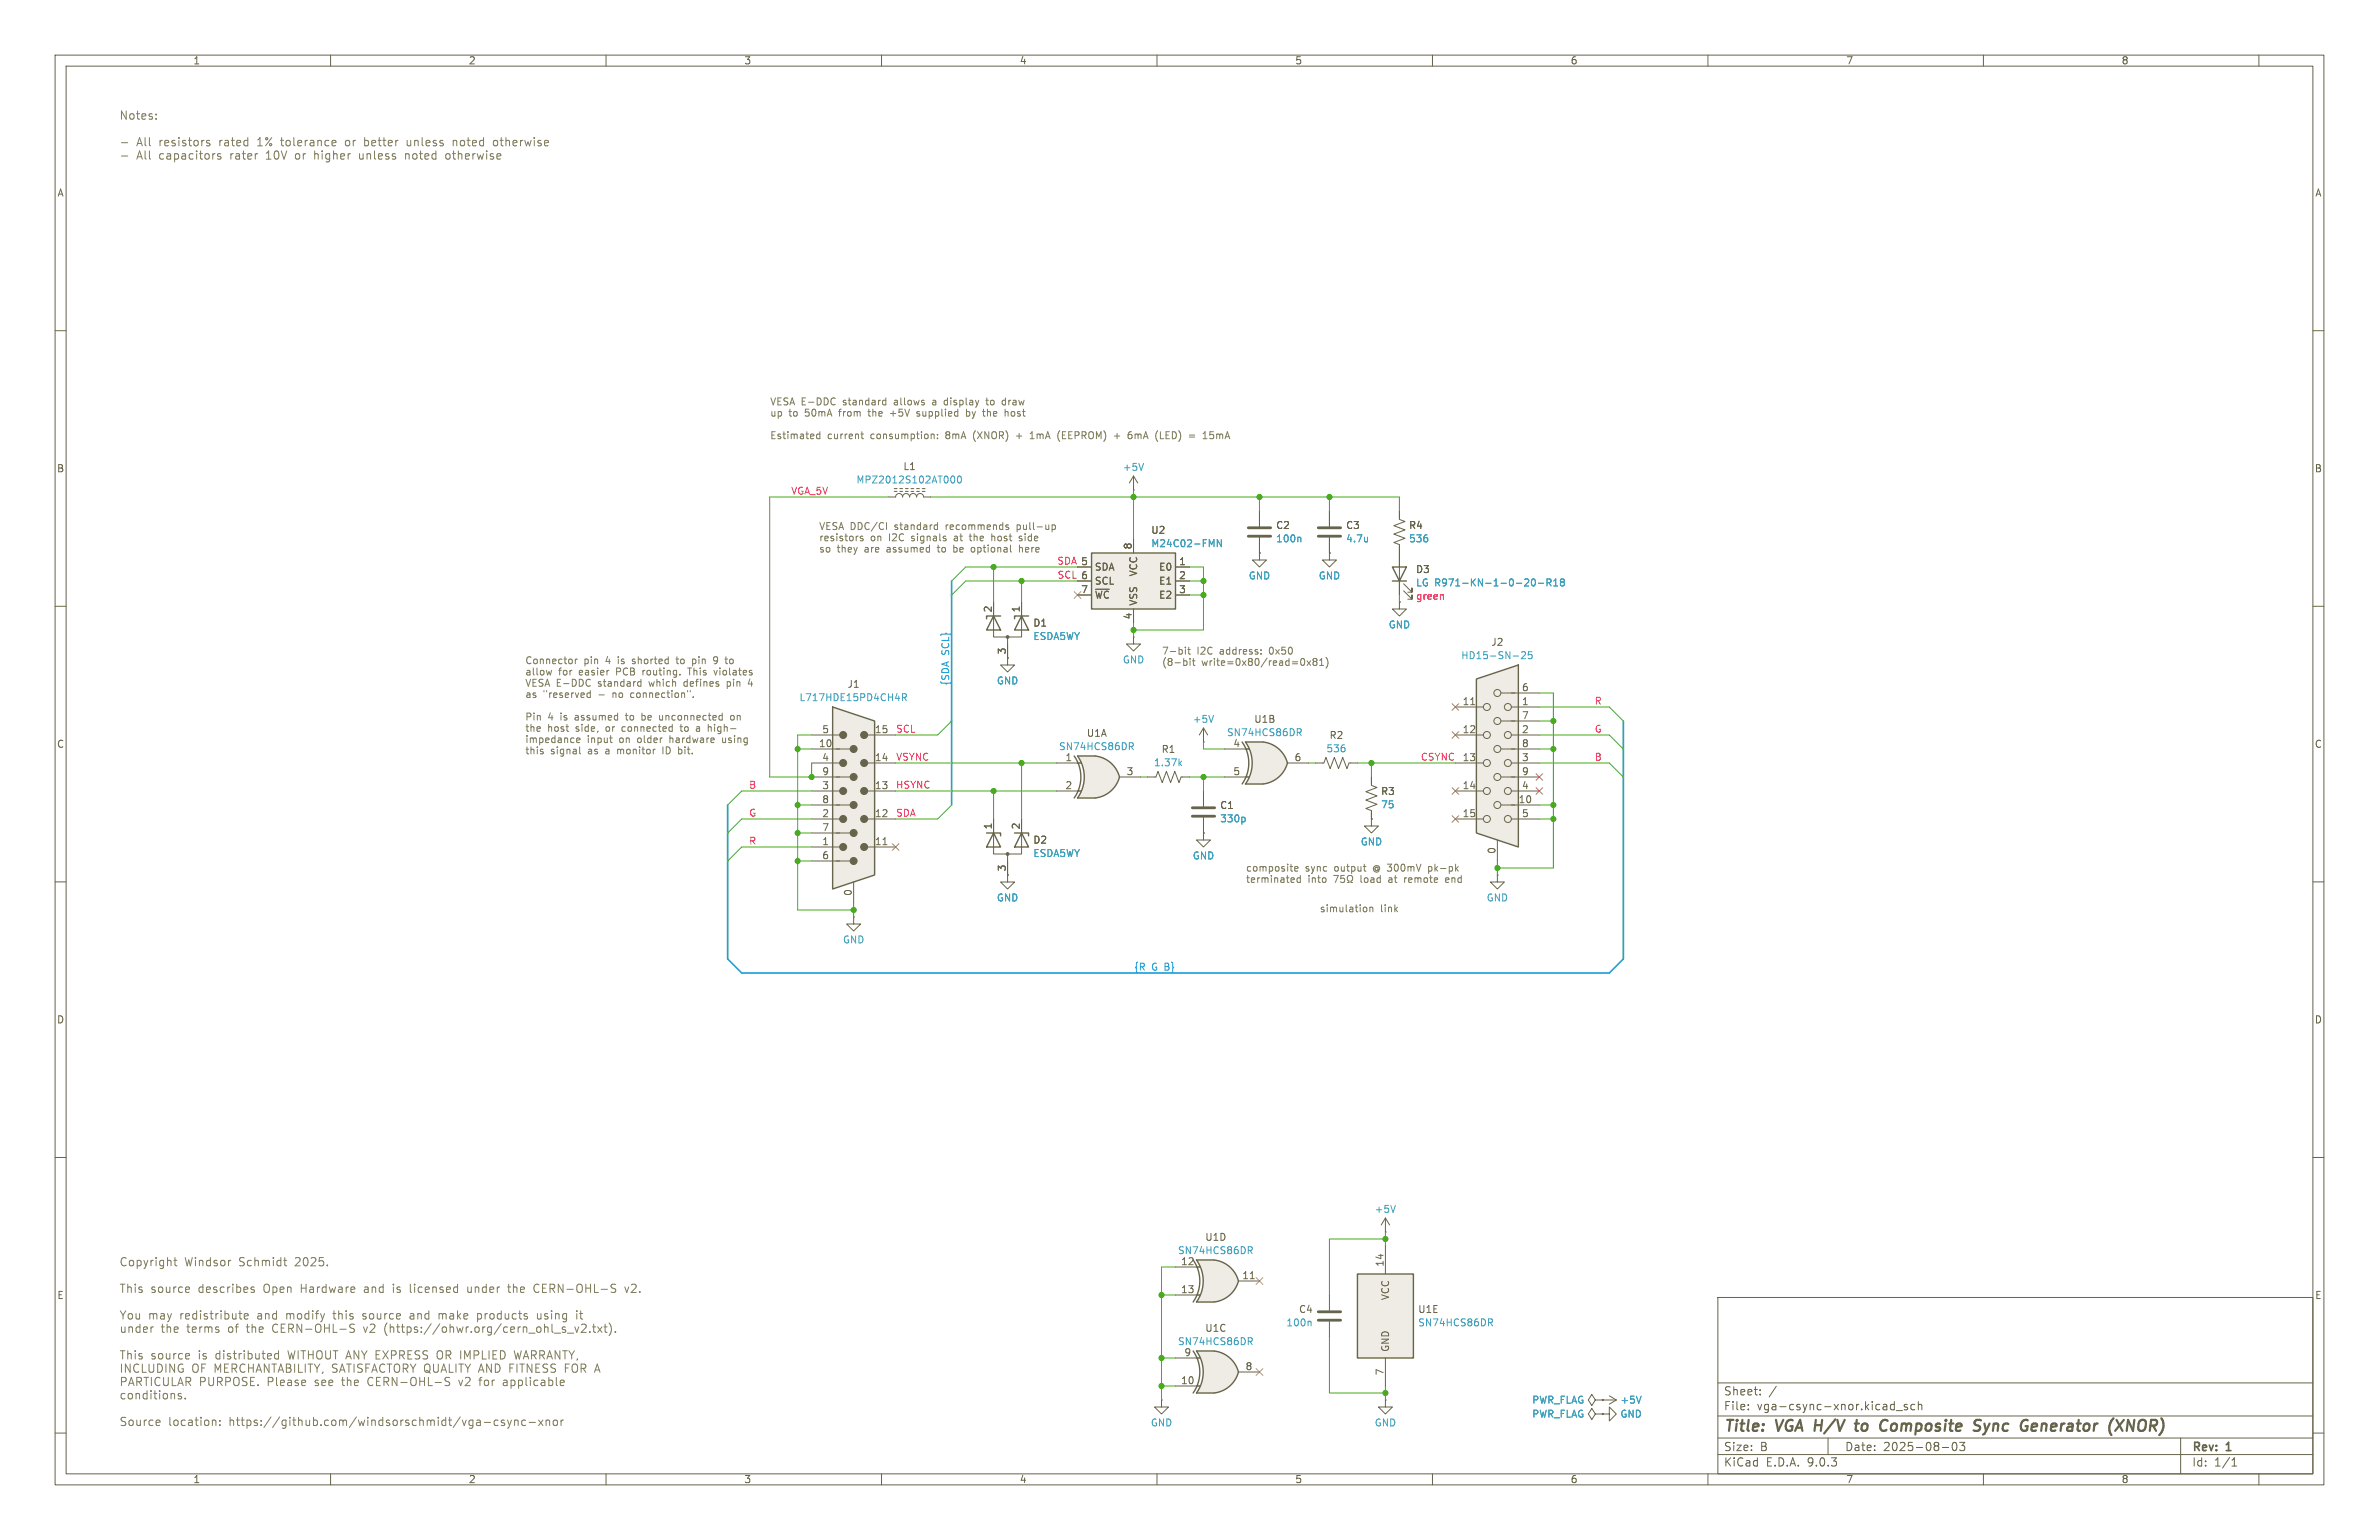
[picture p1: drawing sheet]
<svg xmlns="http://www.w3.org/2000/svg" width="432mm" height="279mm" viewBox="0 0 432 279" stroke-linecap="round" stroke-linejoin="round" font-family="sans-serif">
<defs><g id="words">
<g font-size="2.8" fill="#67644d">
<text x="312.8" y="260.3">Title:</text>
<text x="322.5" y="260.3">VGA H/V</text>
<text x="338.4" y="260.3">to</text>
<text x="343.7" y="260.3">Composite</text>
<text x="361.6" y="260.3">Sync</text>
<text x="370.8" y="260.3">Generator</text>
<text x="387.6" y="260.3">(XNOR)</text>
</g>
<g font-size="2.1" fill="#817d59">
<text x="21.6" y="22">Notes:</text>
<text x="24.7" y="26.9">All</text>
<text x="24.7" y="29.3">All</text>
<text x="28.9" y="26.9">resistors</text>
<text x="28.9" y="29.3">capacitors</text>
<text x="39.9" y="26.9">rated</text>
<text x="41.9" y="29.3">rater</text>
<text x="47" y="26.9">1% tolerance</text>
<text x="48.6" y="29.3">10V</text>
<text x="54" y="29.3">or</text>
<text x="57.6" y="29.3">higher</text>
<text x="63.2" y="26.9">or</text>
<text x="65.9" y="29.3">unless</text>
<text x="66.8" y="26.9">better</text>
<text x="74.4" y="29.3">noted</text>
<text x="74.7" y="26.9">unless</text>
<text x="81.9" y="29.3">otherwise</text>
<text x="83.2" y="26.9">noted</text>
<text x="90.7" y="26.9">otherwise</text>
<text x="21.6" y="229.9">Copyright</text>
<text x="33.5" y="229.9">Windsor</text>
<text x="43.4" y="229.9">Schmidt</text>
<text x="53.7" y="229.9">2025.</text>
<text x="21.6" y="234.7">This</text>
<text x="21.6" y="239.5">You</text>
<text x="26.9" y="239.5">may</text>
<text x="27.3" y="234.7">source</text>
<text x="32.7" y="239.5">redistribute</text>
<text x="36" y="234.7">describes</text>
<text x="46.8" y="239.5">and</text>
<text x="48" y="234.7">Open</text>
<text x="52.2" y="239.5">modify</text>
<text x="54.9" y="234.7">Hardware</text>
<text x="60.9" y="239.5">this</text>
<text x="66.4" y="239.5">source</text>
<text x="66.5" y="234.7">and</text>
<text x="71.9" y="234.7">is</text>
<text x="75.1" y="239.5">and</text>
<text x="75.1" y="234.7">licensed</text>
<text x="80.5" y="239.5">make</text>
<text x="85.7" y="234.7">under</text>
<text x="87.6" y="239.5">products</text>
<text x="93.3" y="234.7">the</text>
<text x="98.1" y="234.7">CERN-OHL-S</text>
<text x="98.7" y="239.5">using</text>
<text x="114.8" y="234.7">v2.</text>
<text x="21.6" y="241.9">under</text>
<text x="29.2" y="241.9">the</text>
<text x="34" y="241.9">terms</text>
<text x="41.6" y="241.9">of</text>
<text x="45.1" y="241.9">the</text>
<text x="49.9" y="241.9">CERN-OHL-S</text>
<text x="66.6" y="241.9">v2</text>
<text x="70.5" y="241.9">(https://ohwr.org/cern_ohl_s_v2.txt).</text>
<text x="21.6" y="246.8">This</text>
<text x="21.6" y="249.2">INCLUDING</text>
<text x="21.6" y="251.6">PARTICULAR PURPOSE.</text>
<text x="27.3" y="246.8">source</text>
<text x="34.7" y="249.2">OF MERCHANTABILITY, SATISFACTORY QUALITY AND FITNESS FOR A</text>
<text x="36" y="246.8">is</text>
<text x="39.3" y="246.8">distributed</text>
<text x="48.5" y="251.6">Please</text>
<text x="52.6" y="246.8">WITHOUT ANY EXPRESS OR IMPLIED</text>
<text x="57.3" y="251.6">see</text>
<text x="62.4" y="251.6">the</text>
<text x="67.2" y="251.6">CERN-OHL-S</text>
<text x="83.9" y="251.6">v2</text>
<text x="87.8" y="251.6">for</text>
<text x="92.2" y="251.6">applicable</text>
<text x="94.4" y="246.8">WARRANTY,</text>
<text x="21.6" y="254">conditions.</text>
<text x="21.6" y="258.8">Source</text>
<text x="30.5" y="258.8">location:</text>
<text x="41.6" y="258.8">https://github.com/windsorschmidt/vga-csync-xnor</text>
</g>
<g font-size="2.1" fill="#67644d">
<text x="312.8" y="256.1">File:</text>
<text x="312.8" y="253.4">Sheet:</text>
<text x="318.9" y="256.1">vga-csync-xnor.kicad_sch</text>
<text x="312.8" y="263.5">Size:</text>
<text x="319.5" y="263.5">B</text>
<text x="334.8" y="263.5">Date:</text>
<text x="341.8" y="263.5">2025-08-03</text>
<text x="397.8" y="263.7">Rev:</text>
<text x="404.2" y="263.7">1</text>
<text x="312.8" y="266.3">KiCad</text>
<text x="320.5" y="266.3">E.D.A.</text>
<text x="328.1" y="266.3">9.0.3</text>
<text x="397.8" y="266.3">Id:</text>
<text x="401.9" y="266.3">1/1</text>
</g>
<g font-size="1.8" fill="#67644d">
<text x="35" y="11.9">1</text>
<text x="85" y="11.9">2</text>
<text x="135" y="11.9">3</text>
<text x="185" y="11.9">4</text>
<text x="235" y="11.9">5</text>
<text x="285" y="11.9">6</text>
<text x="335" y="11.9">7</text>
<text x="385" y="11.9">8</text>
<text x="10.3" y="35.9">A</text>
<text x="420.1" y="35.9">A</text>
<text x="10.3" y="85.9">B</text>
<text x="163.9" y="85.5">L1</text>
<text x="420.1" y="85.9">B</text>
<text x="205.5" y="99.8" transform="rotate(-90 205.5 99.8)">8</text>
<text x="208.9" y="97">U2</text>
<text x="231.5" y="96.2">C2</text>
<text x="244.2" y="96.2">C3</text>
<text x="255.7" y="96.2">R4</text>
<text x="196.1" y="107.7">7</text>
<text x="196.1" y="102.6">5</text>
<text x="196.1" y="105.2">6</text>
<text x="198.6" y="103.7">SDA</text>
<text x="198.6" y="106.3">SCL</text>
<text x="206.6" y="104.7" transform="rotate(-90 206.6 104.7)">VCC</text>
<text x="210.3" y="103.7">E0</text>
<text x="210.3" y="106.3">E1</text>
<text x="213.9" y="102.6">1</text>
<text x="213.9" y="105.2">2</text>
<text x="213.9" y="107.7">3</text>
<text x="256.9" y="104.2">D3</text>
<text x="180.1" y="111.2" transform="rotate(-90 180.1 111.2)">2</text>
<text x="185.2" y="111.2" transform="rotate(-90 185.2 111.2)">1</text>
<text x="187.5" y="113.9">D1</text>
<text x="198.6" y="108.8">~{WC}</text>
<text x="205.5" y="112.5" transform="rotate(-90 205.5 112.5)">4</text>
<text x="206.6" y="110" transform="rotate(-90 206.6 110)">VSS</text>
<text x="210.3" y="108.8">E2</text>
<text x="182.6" y="118.8" transform="rotate(-90 182.6 118.8)">3</text>
<text x="270.6" y="117.4">J2</text>
<text x="153.7" y="125">J1</text>
<text x="276.2" y="125.5">6</text>
<text x="227.6" y="131.3">U1B</text>
<text x="265.4" y="128">11</text>
<text x="276.2" y="128">1</text>
<text x="276.2" y="130.6">7</text>
<text x="10.3" y="135.9">C</text>
<text x="148.5" y="135.6">10</text>
<text x="149.2" y="133.1">5</text>
<text x="158.7" y="133.1">15</text>
<text x="197.2" y="133.9">U1A</text>
<text x="210.7" y="136.8">R1</text>
<text x="223.8" y="135.6">4</text>
<text x="241.2" y="134.3">R2</text>
<text x="265.4" y="133.1">12</text>
<text x="276.2" y="133.1">2</text>
<text x="276.2" y="135.6">8</text>
<text x="420.1" y="135.9">C</text>
<text x="149.2" y="138.2">4</text>
<text x="149.2" y="140.7">9</text>
<text x="149.2" y="143.3">3</text>
<text x="158.7" y="138.2">14</text>
<text x="158.7" y="143.3">13</text>
<text x="193.3" y="138.2">1</text>
<text x="193.3" y="143.3">2</text>
<text x="204.4" y="140.7">3</text>
<text x="223.8" y="140.7">5</text>
<text x="234.9" y="138.2">6</text>
<text x="265.4" y="138.2">13</text>
<text x="265.4" y="143.3">14</text>
<text x="276.2" y="138.2">3</text>
<text x="276.2" y="140.7">9</text>
<text x="276.2" y="143.3">4</text>
<text x="149.2" y="145.8">8</text>
<text x="149.2" y="148.3">2</text>
<text x="158.7" y="148.3">12</text>
<text x="221.4" y="147">C1</text>
<text x="250.6" y="144.4">R3</text>
<text x="265.4" y="148.3">15</text>
<text x="275.5" y="145.8">10</text>
<text x="276.2" y="148.3">5</text>
<text x="149.2" y="150.9">7</text>
<text x="149.2" y="153.4">1</text>
<text x="149.2" y="156">6</text>
<text x="158.7" y="153.4">11</text>
<text x="180.1" y="150.6" transform="rotate(-90 180.1 150.6)">1</text>
<text x="185.2" y="150.6" transform="rotate(-90 185.2 150.6)">2</text>
<text x="187.5" y="153.3">D2</text>
<text x="271.5" y="155" transform="rotate(-90 271.5 155)">0</text>
<text x="182.6" y="158.2" transform="rotate(-90 182.6 158.2)">3</text>
<text x="154.7" y="162.6" transform="rotate(-90 154.7 162.6)">0</text>
<text x="10.3" y="185.9">D</text>
<text x="420.1" y="185.9">D</text>
<text x="218.7" y="225.3">U1D</text>
<text x="214.3" y="229.6">12</text>
<text x="225.4" y="232.2">11</text>
<text x="251.2" y="229.9" transform="rotate(-90 251.2 229.9)">14</text>
<text x="10.3" y="235.9">E</text>
<text x="214.3" y="234.7">13</text>
<text x="235.7" y="238.4">C4</text>
<text x="252.3" y="236" transform="rotate(-90 252.3 236)">VCC</text>
<text x="257.3" y="238.4">U1E</text>
<text x="420.1" y="235.9">E</text>
<text x="218.7" y="241.8">U1C</text>
<text x="252.3" y="245.4" transform="rotate(-90 252.3 245.4)">GND</text>
<text x="214.3" y="251.2">10</text>
<text x="214.9" y="246.1">9</text>
<text x="226" y="248.7">8</text>
<text x="251.2" y="249.6" transform="rotate(-90 251.2 249.6)">7</text>
<text x="35" y="269.3">1</text>
<text x="85" y="269.3">2</text>
<text x="135" y="269.3">3</text>
<text x="185" y="269.3">4</text>
<text x="235" y="269.3">5</text>
<text x="285" y="269.3">6</text>
<text x="335" y="269.3">7</text>
<text x="385" y="269.3">8</text>
</g>
<g font-size="1.8" fill="#817d59">
<text x="139.7" y="73.7">VESA E-DDC</text>
<text x="139.7" y="75.8">up</text>
<text x="143.2" y="75.8">to</text>
<text x="146.2" y="75.8">50mA</text>
<text x="152.6" y="75.8">from</text>
<text x="153.1" y="73.7">standard</text>
<text x="158.1" y="75.8">the</text>
<text x="162.2" y="75.8">+5V</text>
<text x="162.6" y="73.7">allows</text>
<text x="167.3" y="75.8">supplied</text>
<text x="169.7" y="73.7">a</text>
<text x="172" y="73.7">display</text>
<text x="176.4" y="75.8">by</text>
<text x="179.7" y="75.8">the</text>
<text x="179.9" y="73.7">to</text>
<text x="183" y="73.7">draw</text>
<text x="183.9" y="75.8">host</text>
<text x="139.7" y="79.9">Estimated</text>
<text x="150.2" y="79.9">current</text>
<text x="158.1" y="79.9">consumption:</text>
<text x="171.9" y="79.9">8mA</text>
<text x="177.1" y="79.9">(XNOR)</text>
<text x="185.1" y="79.9">+</text>
<text x="187.8" y="79.9">1mA</text>
<text x="193" y="79.9">(EEPROM)</text>
<text x="203.5" y="79.9">+</text>
<text x="206.2" y="79.9">6mA</text>
<text x="211.4" y="79.9">(LED)</text>
<text x="217.7" y="79.9">=</text>
<text x="220.5" y="79.9">15mA</text>
<text x="148.6" y="96.4">VESA DDC/CI</text>
<text x="148.6" y="98.4">resistors</text>
<text x="148.6" y="100.4">so</text>
<text x="151.9" y="100.4">they</text>
<text x="157" y="100.4">are</text>
<text x="158" y="98.4">on</text>
<text x="161.2" y="100.4">assumed</text>
<text x="161.5" y="98.4">I2C</text>
<text x="162.5" y="96.4">standard</text>
<text x="165.7" y="98.4">signals</text>
<text x="170.7" y="100.4">to</text>
<text x="171.9" y="96.4">recommends</text>
<text x="173.7" y="98.4">at</text>
<text x="173.7" y="100.4">be</text>
<text x="176.7" y="98.4">the</text>
<text x="177.1" y="100.4">optional</text>
<text x="180.8" y="98.4">host</text>
<text x="185" y="96.4">pull-up</text>
<text x="186.1" y="100.4">here</text>
<text x="186.1" y="98.4">side</text>
<text x="210.8" y="119">7-bit</text>
<text x="217.3" y="119">I2C</text>
<text x="221.5" y="119">address:</text>
<text x="230.7" y="119">0x50</text>
<text x="95.2" y="120.7">Connector</text>
<text x="95.2" y="122.7">allow</text>
<text x="95.2" y="124.8">VESA E-DDC</text>
<text x="101.4" y="122.7">for</text>
<text x="105.2" y="122.7">easier</text>
<text x="106" y="120.7">pin</text>
<text x="108.7" y="124.8">standard</text>
<text x="110" y="120.7">4</text>
<text x="112.1" y="122.7">PCB</text>
<text x="112.4" y="120.7">is</text>
<text x="115.2" y="120.7">shorted</text>
<text x="117.1" y="122.7">routing.</text>
<text x="118.1" y="124.8">which</text>
<text x="123.5" y="120.7">to</text>
<text x="124.6" y="124.8">defines</text>
<text x="125.6" y="122.7">This</text>
<text x="126.5" y="120.7">pin</text>
<text x="130.5" y="122.7">violates</text>
<text x="130.6" y="120.7">9</text>
<text x="132.6" y="124.8">pin</text>
<text x="133" y="120.7">to</text>
<text x="136.7" y="124.8">4</text>
<text x="210.8" y="121">(8-bit</text>
<text x="218.1" y="121">write=0x80/read=0x81)</text>
<text x="95.2" y="126.8">as</text>
<text x="95.2" y="130.9">Pin</text>
<text x="98.6" y="126.8">&quot;reserved</text>
<text x="99.4" y="130.9">4</text>
<text x="101.8" y="130.9">is</text>
<text x="104.6" y="130.9">assumed</text>
<text x="108.7" y="126.8">-</text>
<text x="111.5" y="126.8">no</text>
<text x="114.1" y="130.9">to</text>
<text x="114.9" y="126.8">connection&quot;.</text>
<text x="117.1" y="130.9">be</text>
<text x="120.5" y="130.9">unconnected</text>
<text x="133.7" y="130.9">on</text>
<text x="95.2" y="133">the</text>
<text x="95.2" y="135">impedance</text>
<text x="95.2" y="137.1">this</text>
<text x="99.4" y="133">host</text>
<text x="99.9" y="137.1">signal</text>
<text x="104.6" y="133">side,</text>
<text x="106.6" y="135">input</text>
<text x="106.8" y="137.1">as</text>
<text x="110.2" y="137.1">a</text>
<text x="110.3" y="133">or</text>
<text x="112.5" y="137.1">monitor</text>
<text x="112.5" y="135">on</text>
<text x="113.4" y="133">connected</text>
<text x="116" y="135">older</text>
<text x="120.9" y="137.1">ID</text>
<text x="122" y="135">hardware</text>
<text x="124" y="137.1">bit.</text>
<text x="124.2" y="133">to</text>
<text x="127.3" y="133">a</text>
<text x="129.6" y="133">high-</text>
<text x="131.8" y="135">using</text>
<text x="226.1" y="158.3">composite</text>
<text x="226.1" y="160.4">terminated</text>
<text x="236.9" y="158.3">sync</text>
<text x="237.4" y="160.4">into</text>
<text x="242.3" y="158.3">output</text>
<text x="247.2" y="160.4">load</text>
<text x="249.5" y="158.3">@ 300mV</text>
<text x="252.5" y="160.4">at</text>
<text x="255.6" y="160.4">remote</text>
<text x="259.9" y="158.3">pk-pk</text>
<text x="263.3" y="160.4">end</text>
<text x="239.5" y="165.7">simulation</text>
<text x="250.6" y="165.7">link</text>
</g>
<g font-size="1.8" fill="#fa3c64">
<text x="143.5" y="89.8">VGA_5V</text>
<text x="191.8" y="102.5">SDA 5</text>
<text x="191.9" y="105.1">SCL 6</text>
<text x="289.4" y="127.9">R</text>
<text x="162.6" y="133">SCL</text>
<text x="289.4" y="133">G</text>
<text x="135.9" y="143.2">B</text>
<text x="162.6" y="143.2">HSYNC</text>
<text x="162.6" y="138.1">VSYNC</text>
<text x="257.8" y="138.1">CSYNC</text>
<text x="289.4" y="138.1">B</text>
<text x="135.9" y="148.2">G</text>
<text x="162.6" y="148.2">SDA</text>
<text x="135.9" y="153.3">R</text>
</g>
<g font-size="1.8" fill="#3ca0be">
<text x="155.4" y="87.9">MPZ2012S102AT000</text>
<text x="203.7" y="85.6">+5V</text>
<text x="208.9" y="99.5">M24C02-FMN</text>
<text x="231.5" y="98.6">100n</text>
<text x="244.2" y="98.6">4.7u</text>
<text x="255.7" y="98.6">536</text>
<text x="226.6" y="105.3">GND</text>
<text x="239.3" y="105.3">GND</text>
<text x="256.9" y="106.6">LG R971-KN-1-0-20-R18</text>
<text x="187.5" y="116.3">ESDA5WY</text>
<text x="252" y="114.2">GND</text>
<text x="265.1" y="119.8">HD15-SN-25</text>
<text x="180.8" y="124.4">GND</text>
<text x="203.7" y="120.6">GND</text>
<text x="145" y="127.4">L717HDE15PD4CH4R</text>
<text x="216.4" y="131.4">+5V</text>
<text x="192.1" y="136.3">SN74HCS86DR</text>
<text x="222.6" y="133.8">SN74HCS86DR</text>
<text x="240.7" y="136.7">536</text>
<text x="209.4" y="139.2">1.37k</text>
<text x="221.4" y="149.4">330p</text>
<text x="250.6" y="146.9">75</text>
<text x="187.5" y="155.7">ESDA5WY</text>
<text x="246.9" y="153.6">GND</text>
<text x="216.4" y="156.1">GND</text>
<text x="180.8" y="163.7">GND</text>
<text x="269.7" y="163.7">GND</text>
<text x="152.9" y="171.4">GND</text>
<text x="249.4" y="220.3">+5V</text>
<text x="213.7" y="227.7">SN74HCS86DR</text>
<text x="213.7" y="244.3">SN74HCS86DR</text>
<text x="233.4" y="240.8">100n</text>
<text x="257.3" y="240.8">SN74HCS86DR</text>
<text x="278" y="257.4">PWR_FLAG</text>
<text x="278" y="254.9">PWR_FLAG</text>
<text x="294" y="254.9">+5V</text>
<text x="294" y="257.4">GND</text>
<text x="208.8" y="259">GND</text>
<text x="249.4" y="259">GND</text>
</g>
<text font-size="1.8" fill="#cf2062" x="256.9" y="109">green</text>
<g font-size="1.8" fill="#1ea0dc">
<text x="172.4" y="118.9" transform="rotate(-90 172.4 118.9)">SCL}</text>
<text x="172.4" y="124.5" transform="rotate(-90 172.4 124.5)">{SDA</text>
<text x="205.7" y="176.2">{R</text>
<text x="209" y="176.2">G B}</text>
</g>
</g></defs>
<g fill="none" stroke="#67644d" stroke-width=".18">
<path d="M10 10h411.8v259.4h-411.8zM12 12h407.8v255.4h-407.8zM60 10v2M110 10v2M160 10v2M210 10v2M260 10v2M310 10v2M360 10v2M410 10v2M10 60h2M419.8 60h2"/>
<path d="M161.3 90.2h1.3a.64 .64 0 0 1 .6-.7 .64 .64 0 0 1 .6 .7 .64 .64 0 0 1 .7-.7 .64 .64 0 0 1 .6 .7 .64 .64 0 0 1 .6-.7 .64 .64 0 0 1 .7 .7 .64 .64 0 0 1 .6-.7 .64 .64 0 0 1 .6 .7h1.3M162.3 89.2h.5M162.3 88.6h.5M163.3 89.2h.5M163.3 88.6h.5M164.3 89.2h.5M164.3 88.6h.5M165.4 89.2h.5M165.4 88.6h.5M166.4 89.2h.5M166.4 88.6h.5M167.4 89.2h.5"/>
<path d="M167.4 88.6h.5M10 110h2M241.3 100.3v1.3h1.3l-1.3 1.3-1.3-1.3h1.3M241.3 100.3h.1M419.8 110h2M10 160h2M208.3 141h1.5l.4-1 .7 2 .8-2 .8 2 .7-2 .8 2 .4-1h1.5M419.8 160h2M10 210h2M419.8 210h2M311.8 235.4h108v32h-108zM10 260h2"/>
<path d="M210.8 254v1.3h1.3l-1.3 1.2-1.3-1.2h1.3M210.8 254h.1M311.8 256.9h108M311.8 250.9h108M317.3 255.6v.2M317.3 254.9v.1M319.5 252.9v.2M319.5 252.2v.1M322.4 251.5l-1.3 1.9M343.4 254.8l.4 .1M343.8 254.3v1.5M343.8 255.7l-.4 .1"/>
<path d="M344.2 255.9h1.1M346.2 254.9l-.4-.1-.2 .2 .1 .2 .5 .2v.3h-.6M347.5 254.9l-.4-.1-.3 .3v.4l.2 .2h.5M348.2 254.9l.2-.1 .4 .1v.9M348.2 254.3v1.5M419.8 260h2M60 267.4v2M110 267.4v2M160 267.4v2M210 267.4v2M260 267.4v2M310 267.4v2"/>
<path d="M311.8 263.9h108M311.8 260.9h108M331.8 260.9v3M352.5 262.6h1.2M354.5 261.8a.81 .81 0 0 0 .3 1.4l.2-.2 .2-.4-.2-.8M356.6 261.7l-.5 .6 .4 .1v.6l-.2 .2h-.4l-.2-.2M360 267.4v2M395.8 260.9v6.5M405.1 266h.9M405.1 264.9l.4-.4v1.5M410 267.4v2"/>
</g>
<g fill="none" stroke="#67644d" stroke-width=".4">
<path d="M336.6 258.3h.8M337 257.6l-.2 1.7 .1 .2 .3 .1M342.1 257.6l.5 .2M342.4 259.4l-.4 .2M358.8 257.6l.8 .1M359.1 258.7a.46 .46 0 0 1 .3 .4 .46 .46 0 0 1-.2 .4M360.2 258.3l.3 1.3M360.5 259.6l-.3 .5-.3 .2M361.1 258.3l-.6 1.3M369.1 258.3l.6 .1v.3l-.9 .2M369.5 259.5l-.5 .1M385.5 257.6l-1.6 2"/>
<path d="M386 259.6l.3-2 .8 2"/>
</g>
<path d="M172.9 86.4a.68 .68 0 0 1 .4 .6 .68 .68 0 0 1-.4 .6M173.9 86.5l.2-.1a.68 .68 0 0 1 .4 .6 .68 .68 0 0 1-.4 .6l-.3-.5zM214.1 138.5l.4 .4M214.5 138.1l-.5 .5" fill="none" stroke="#3ca0be" stroke-width=".18"/>
<path d="M195.6 137.2h3.2M195.6 144.8h3.2" fill="none" stroke="#eeece4" stroke-width=".18"/>
<g fill="#eeece4" stroke="#eeece4" stroke-width=".18">
<path d="M198.2 139.6l5 1.4a5.2 5.2 0 0 1-4.4 3.8z"/>
<path d="M198.8 137.2a5.1 5.1 0 0 1 4.4 3.8l-5 1.3z"/>
</g>
<path d="M195.6 137.2h3.2v7.6h-3.2a6.7 6.7 0 0 0 0-7.6z" fill="#eeece4"/>
<path d="M195 137.2a6.6 6.6 0 0 1 0 7.6M198.8 137.2h-3.2a6.6 6.6 0 0 1 0 7.6h3.2M198.8 137.2a5.2 5.2 0 0 1 4.4 3.8 5.2 5.2 0 0 1-4.4 3.8" fill="none" stroke="#67644d" stroke-width=".25"/>
<g fill="none" stroke="#67644d" stroke-width=".18">
<path d="M228.6 92.7v2.8M228.6 97.5v2.8M241.3 92.7v2.8M241.3 97.5v2.8M228.6 100.3v1.3h1.3l-1.3 1.3-1.3-1.3h1.3M228.6 100.3h.1M191.8 138.4h4.4M182.9 158.8v1.2h1.2l-1.2 1.3-1.3-1.3h1.3M182.9 158.8h.1M191.8 143.5h4.4M203.2 141h3.8M271.8 158.8v1.2h1.2l-1.2 1.3-1.3-1.3h1.3"/>
<path d="M271.8 158.8h.1"/>
</g>
<path d="M235.9 97.5l.2 .1v.7M248.2 97.5v.8M248.2 98.2l-.1 .1M205 134.7h.5l.2 .3-.1 .4h-.6M205.3 135.4l.4 .6" fill="none" stroke="#3ca0be" stroke-width=".18"/>
<path d="M226.6 95.8h4M226.6 97.3h4M239.3 95.8h4M239.3 97.3h4" fill="none" stroke="#67644d" stroke-width=".51"/>
<path d="M268 123.2l7.6-2.5v33l-7.6-2.6z" fill="#eeece4"/>
<path d="M252.7 102.9h2.6l-1.3 2.5zM252.7 105.4h2.6M268 123.2l7.6-2.5v33l-7.6-2.6zM179.1 151.1h2.5v.5M180.3 151.1l1.3 2.6h-2.5zM184.1 151.1h2.6v.5M185.4 151.1l1.3 2.6h-2.6z" fill="none" stroke="#67644d" stroke-width=".25"/>
<g fill="none" stroke="#67644d" stroke-width=".18">
<path d="M254 92.7v1.5l1 .4-2 .8 2 .7-2 .8 2 .8-2 .7 1 .4v9.2M254 109.2v1.3h1.3l-1.3 1.3-1.3-1.3h1.3M254 109.2h.1M254.8 107.2l1.5 1.5v-.7v.7h-.8M254.8 105.9l1.5 1.5v-.7v.7h-.8M218.4 134.6h.1M218.4 132.1l-.7 1.3M218.4 132.1l.8 1.3M218.4 132.1v2.5M238.8 138.4h1.5l.4-1 .7 2 .8-2 .8 2 .7-2 .8 2 .4-1h1.5M264.2 128.3h5M264.2 133.4h5"/>
<path d="M264.2 138.4h5M266.9 127.9h.8M272.4 130.8h7M272.4 125.7h7M272.4 135.9h7M274.3 128.3h5.1M274.3 133.4h5.1M274.3 138.4h5.1M180.3 148.6v6.3h5.1v-6.3M182.9 154.9v3.9M218.4 151.1v1.3h1.3l-1.3 1.3-1.2-1.3h1.2M218.4 151.1h.1"/>
<path d="M248.9 148.6v1.3h1.3l-1.3 1.2-1.3-1.2h1.3M248.9 148.6h.1M248.9 141v1.5l1 .4-2 .7 2 .8-2 .8 2 .7-2 .8 1 .4v1.5M264.2 143.5h5M264.2 148.6h5M271.8 152.4v3.8M272.4 141h7M272.4 146.1h7M274.3 143.5h5.1M274.3 148.6h5.1"/>
<circle cx="269.9" cy="128.3" r=".63"/>
<circle cx="269.9" cy="138.4" r=".63"/>
<circle cx="269.9" cy="133.3" r=".63"/>
<circle cx="271.8" cy="130.8" r=".63"/>
<circle cx="271.8" cy="125.7" r=".63"/>
<circle cx="271.8" cy="135.9" r=".63"/>
<circle cx="273.7" cy="133.3" r=".63"/>
<circle cx="273.7" cy="138.4" r=".63"/>
<circle cx="273.7" cy="128.3" r=".63"/>
<circle cx="269.9" cy="143.5" r=".63"/>
<circle cx="269.9" cy="148.6" r=".63"/>
<circle cx="271.8" cy="141" r=".63"/>
<circle cx="271.8" cy="146" r=".63"/>
<circle cx="273.7" cy="148.6" r=".63"/>
<circle cx="273.7" cy="143.5" r=".63"/>
</g>
<path d="M276.2 118.4l.4-.2 .3 .4-.8 .9h.8M278 118.2h-.6v.6l.2-.1 .4 .1 .1 .2-.1 .4-.1 .1-.5-.1M278.1 105.2l.2-.2a.68 .68 0 0 1 .4 .7 .68 .68 0 0 1-.4 .6l-.3-.5zM279.2 105.8h1M280.8 105.7l.6-.1 .1-.1v-.3l-.7-.2v1.3M281.1 105.7l.4 .6M282 106.3h.7M282 105.4l.4-.4v1.3M283.5 105.6l-.3-.3 .3-.3h.2l.2 .3-.2 .3M283.5 105.6l-.3 .2 .1 .4 .2 .1 .3-.1 .1-.1v-.3l-.2-.2M283.5 105.6h.2M220.3 129.8l-.5 1.3" fill="none" stroke="#3ca0be" stroke-width=".18"/>
<circle cx="182.9" cy="154.9" r=".25" fill="#67644d" stroke="#67644d" stroke-width=".18"/>
<path d="M261.9 107.9l.1 .8" fill="none" stroke="#cf2062" stroke-width=".18"/>
<path d="M226.1 134.6h3.1M226.1 142.2h3.1" fill="none" stroke="#eeece4" stroke-width=".18"/>
<g fill="#eeece4" stroke="#eeece4" stroke-width=".18">
<path d="M228.7 137.1l5 1.3a5.2 5.2 0 0 1-4.4 3.8z"/>
<path d="M229.3 134.6a5.1 5.1 0 0 1 4.4 3.8l-5 1.3z"/>
</g>
<path d="M226.1 134.6h3.1v7.6h-3.1a6.7 6.7 0 0 0 0-7.6z" fill="#eeece4"/>
<path d="M225.5 134.6a6.6 6.6 0 0 1 0 7.6M226.1 134.6h3.1a5.1 5.1 0 0 1 4.5 3.8 5.2 5.2 0 0 1-4.4 3.8h-3.2a6.6 6.6 0 0 0 0-7.6z" fill="none" stroke="#67644d" stroke-width=".25"/>
<g fill="none" stroke="#67644d" stroke-width=".18">
<path d="M222.2 135.9h4.5M233.7 138.4h3.8M218.4 143.5v2.8M218.4 148.3v2.8M222.2 141h4.5M251.5 223.5h.1M251.5 221l-.8 1.3M251.5 221l.7 1.3M251.5 221v2.5M289.6 256.5l-.7-1-.6 1 .6 1.1 .7-1.1h1.2M289.6 254l-.7-1-.6 1 .6 1 .7-1h1.2M290.8 256.5h.1"/>
<path d="M290.8 254h.1M290.8 256.5h1.3v-1.2l1.3 1.2-1.3 1.3v-1.3M290.8 254h2.6M292.1 253.2l1.3 .8M293.4 254l-1.3 .8"/>
</g>
<path d="M235.5 132.2h.4l.3 .3-.1 .3-.6 .1M235.8 132.9l.4 .6M225.8 148.3l.2 .2v.4l-.2 .2M253.3 218.7l-.4 1.3M297.9 253.3l-.5 1.3" fill="none" stroke="#3ca0be" stroke-width=".18"/>
<path d="M216.4 146.6h4.1M216.4 148.1h4.1" fill="none" stroke="#67644d" stroke-width=".51"/>
<path d="M198.1 100.3h15.3v10.2h-15.3z" fill="#eeece4"/>
<path d="M180.3 111.8l1.3 2.5h-2.5zM181.6 111.8h-2.5v.5M185.4 111.8l1.3 2.5h-2.6zM186.7 111.8h-2.6v.5M198.1 100.3h15.3v10.2h-15.3z" fill="none" stroke="#67644d" stroke-width=".25"/>
<g fill="none" stroke="#67644d" stroke-width=".18">
<path d="M205.7 97.8v2.5M180.3 109.2v6.4h5.1v-6.4M182.9 119.4v1.3h1.2l-1.2 1.2-1.3-1.2h1.3M182.9 119.4h.1M182.9 115.6v3.8M195.6 102.9h2.5M195.6 105.4h2.5M195.6 108h2.5M205.7 115.6v1.2h1.3l-1.3 1.3-1.2-1.3h1.2M205.7 115.6h.1M205.7 110.5v2.5M213.4 102.9h2.5"/>
<path d="M213.4 105.4h2.5M213.4 108h2.5M241.3 235v2.7M241.3 239.8v2.8M251.5 254v1.3h1.2l-1.2 1.2-1.3-1.2h1.3M251.5 254h.1"/>
</g>
<path d="M221.7 97.9v1.3l-.8-1.3v1.3M237.8 239.7l.2 .2v.7" fill="none" stroke="#3ca0be" stroke-width=".18"/>
<path d="M239.3 238h4M239.3 239.5h4" fill="none" stroke="#67644d" stroke-width=".51"/>
<circle cx="182.9" cy="115.6" r=".25" fill="#67644d" stroke="#67644d" stroke-width=".18"/>
<path d="M151.1 128.3l7.6 2.5v28l-7.6 2.5z" fill="#eeece4"/>
<path d="M151.1 128.3l7.6 2.5v28l-7.6 2.5z" fill="none" stroke="#67644d" stroke-width=".25"/>
<g fill="none" stroke="#67644d" stroke-width=".18">
<path d="M147.3 135.9h7M147.3 133.4h5.1M147.3 138.4h5.1M157.5 133.4h5.1M157.5 138.4h5.1M147.3 151.1h7M147.3 141h7M147.3 146.1h7M147.3 156.2h7M147.3 143.5h5.1M147.3 148.6h5.1M147.3 153.7h5.1"/>
<path d="M157.5 143.5h5.1M157.5 148.6h5.1M157.5 153.7h5.1M160.3 153.3h.7M154.9 160v3.8"/>
</g>
<g fill="#67644d" stroke="#67644d" stroke-width=".18">
<circle cx="153" cy="133.3" r=".63"/>
<circle cx="153" cy="138.4" r=".63"/>
<circle cx="153" cy="143.5" r=".63"/>
<circle cx="153" cy="148.6" r=".63"/>
<circle cx="153" cy="153.7" r=".63"/>
<circle cx="154.9" cy="135.9" r=".63"/>
<circle cx="154.9" cy="141" r=".63"/>
<circle cx="154.9" cy="146" r=".63"/>
<circle cx="154.9" cy="151.1" r=".63"/>
<circle cx="154.9" cy="156.2" r=".63"/>
<circle cx="156.8" cy="133.3" r=".63"/>
<circle cx="156.8" cy="138.4" r=".63"/>
<circle cx="156.8" cy="143.5" r=".63"/>
<circle cx="156.8" cy="148.6" r=".63"/>
<circle cx="156.8" cy="153.7" r=".63"/>
</g>
<path d="M163.8 126.5h.6l.1-.2v-.3l-.7-.1v1.2M164.1 126.5l.4 .6" fill="none" stroke="#3ca0be" stroke-width=".18"/>
<path d="M217.2 228.6h3.1M217.2 236.2h3.1" fill="none" stroke="#eeece4" stroke-width=".18"/>
<g fill="#eeece4" stroke="#eeece4" stroke-width=".18">
<path d="M219.8 231.1l5 1.3a5.2 5.2 0 0 1-4.4 3.8z"/>
<path d="M220.4 228.6a5.1 5.1 0 0 1 4.4 3.8l-5 1.3z"/>
</g>
<path d="M217.2 228.6h3.1v7.6h-3.1a6.7 6.7 0 0 0 0-7.6z" fill="#eeece4"/>
<path d="M216.6 228.6a6.6 6.6 0 0 1 0 7.6M220.3 228.6h-3.1a6.6 6.6 0 0 1 0 7.6h3.1M220.4 228.6a5.2 5.2 0 0 1 4.4 3.8 5.2 5.2 0 0 1-4.4 3.8" fill="none" stroke="#67644d" stroke-width=".25"/>
<path d="M213.4 229.9h4.4M213.4 235h4.4M224.8 232.4h3.8M226.9 232h.8" fill="none" stroke="#67644d" stroke-width=".18"/>
<path d="M226.6 226.2h.5l.2 .2-.1 .4-.6 .1M226.9 226.9l.4 .6" fill="none" stroke="#3ca0be" stroke-width=".18"/>
<path d="M217.2 245.1h3.1M217.2 252.7h3.1" fill="none" stroke="#eeece4" stroke-width=".18"/>
<g fill="#eeece4" stroke="#eeece4" stroke-width=".18">
<path d="M219.8 247.6l5 1.3a5.2 5.2 0 0 1-4.4 3.8z"/>
<path d="M220.4 245.1a5.1 5.1 0 0 1 4.4 3.8l-5 1.3z"/>
</g>
<path d="M217.2 245.1h3.1v7.6h-3.1a6.7 6.7 0 0 0 0-7.6z" fill="#eeece4"/>
<path d="M216.6 245.1a6.6 6.6 0 0 1 0 7.6M220.3 245.1h-3.1a6.6 6.6 0 0 1 0 7.6h3.1M220.4 245.1a5.2 5.2 0 0 1 4.4 3.8 5.2 5.2 0 0 1-4.4 3.8" fill="none" stroke="#67644d" stroke-width=".25"/>
<path d="M213.4 246.4h4.4M213.4 251.5h4.4M224.8 248.9h3.8" fill="none" stroke="#67644d" stroke-width=".18"/>
<path d="M226.6 242.7h.5l.2 .2-.1 .4-.6 .1M226.9 243.4l.4 .6" fill="none" stroke="#3ca0be" stroke-width=".18"/>
<path d="M246.4 231.1h10.1v15.3h-10.1z" fill="#eeece4"/>
<path d="M246.4 231.1h10.1v15.3h-10.1z" fill="none" stroke="#67644d" stroke-width=".25"/>
<g fill="none" stroke="#67644d" stroke-width=".18">
<path d="M205.7 88.9h.1M205.7 86.4l-.7 1.2M205.7 86.4l.8 1.2M205.7 86.4v2.5M205.7 97.8v2.5M228.6 92.7v2.8M228.6 97.5v2.8M241.3 92.7v2.8M241.3 97.5v2.8M254 92.7v1.3M254 99.1v3.8M180.3 109.2v2.6"/>
<path d="M182.9 119.4h.1M182.9 116.8v2.6M185.4 109.2v2.6M195.6 102.9h2.5M195.6 105.4h2.5M195.6 108h2.5M205.7 110.5v2.5M213.4 102.9h2.5M213.4 105.4h2.5M213.4 108h2.5M228.6 100.3h.1M241.3 100.3h.1"/>
<path d="M254 109.2h.1M254 105.4v2.6M180.3 148.6v2.5M182.9 158.8h.1M182.9 156.2v2.6M185.4 148.6v2.5M218.4 151.1h.1M218.4 143.5v2.8M218.4 148.3v2.8M248.9 148.6h.1M248.9 141v1.2M248.9 147.3v1.3"/>
<path d="M154.9 166.4v1.2h1.3l-1.3 1.3-1.2-1.3h1.2M154.9 166.4h.1M251.5 226.1v5M251.5 246.4v5.1M290.8 256.5h.1M290.8 254h.1"/>
</g>
<g fill="none" stroke="#3ca0be" stroke-width=".18">
<path d="M207.6 84.1l-.5 1.2M221.7 97.9v1.3l-.8-1.3v1.3M235.9 97.5l.2 .1v.7M248.2 97.5v.8M248.2 98.2l-.1 .1M278.1 105.2l.2-.2a.68 .68 0 0 1 .4 .7 .68 .68 0 0 1-.4 .6l-.3-.5zM279.2 105.8h1M280.8 105.7l.6-.1 .1-.1v-.3l-.7-.2v1.3M281.1 105.7l.4 .6M282 106.3h.7M282 105.4l.4-.4v1.3M283.5 105.6l-.3-.3 .3-.3h.2l.2 .3-.2 .3"/>
<path d="M283.5 105.6l-.3 .2 .1 .4 .2 .1 .3-.1 .1-.1v-.3l-.2-.2M283.5 105.6h.2M225.8 148.3l.2 .2v.4l-.2 .2M270.2 239.3h.5l.2 .2-.1 .4h-.6M270.5 239.9l.4 .7M297.9 253.3l-.5 1.3"/>
</g>
<path d="M172.7 105.4v40.7M294.6 130.8v43.2l-2.5 2.5h-157.5l-2.5-2.5v-27.9" fill="none" stroke="#1ea0dc" stroke-width=".3"/>
<g fill="none" stroke="#46aa14" stroke-width=".18">
<path d="M161.3 90.2h-21.6v50.8h7.6v-2.6M168.9 90.2h85.1v2.5M205.7 88.9v8.9M228.6 90.2v2.5M241.3 90.2v2.5M180.3 102.9v6.3M185.4 105.4v3.8M195.6 105.4h-20.3l-2.6 2.6M195.6 102.9h-20.3l-2.6 2.5M205.7 113v2.6M215.9 105.4h2.5M215.9 102.9h2.5v11.4h-12.7"/>
<path d="M215.9 108h2.5M254 108v1.2M144.8 135.9h2.5M147.3 133.4h-2.5v31.7h10.1M162.6 138.4h29.2M172.7 130.8l-2.5 2.6h-7.6M185.4 138.4v10.2M218.4 134.6v1.3h3.8M237.5 138.4h1.3M246.4 138.4h17.8M248.9 138.4v2.6M279.4 125.7h2.5v31.8h-10.1"/>
<path d="M279.4 133.4h12.7l2.5 2.5M279.4 135.9h2.5M279.4 138.4h12.7l2.5 2.6M279.4 128.3h12.7l2.5 2.5M279.4 130.8h2.5M144.8 146.1h2.5M144.8 156.2h2.5M144.8 151.1h2.5M147.3 148.6h-12.7l-2.5 2.5M147.3 153.7h-12.7l-2.5 2.5M147.3 143.5h-12.7l-2.5 2.6M162.6 143.5h29.2"/>
<path d="M172.7 146.1l-2.5 2.5h-7.6M180.3 143.5v5.1M207 141h1.3M215.9 141h6.3M218.4 141v2.5M271.8 156.2v2.6M279.4 148.6h2.5M279.4 146.1h2.5M154.9 163.8v2.6M210.8 235h2.6M213.4 229.9h-2.6v24.1M251.5 224.8h-10.2v10.2"/>
<path d="M251.5 223.5v2.6M210.8 251.5h2.6M210.8 246.4h2.6M241.3 242.6v10.1h10.2M251.5 251.5v2.5"/>
</g>
<g fill="none" stroke="#ff8d29" stroke-width=".18">
<path d="M195 107.3l1.2 1.3M196.2 107.3l-1.2 1.3M263.6 127.7l1.2 1.2M263.6 132.7l1.2 1.3M264.8 127.7l-1.2 1.2M264.8 132.7l-1.2 1.3M162 153.1l1.2 1.2M163.2 153.1l-1.2 1.2M263.6 148l1.2 1.2M263.6 142.9l1.2 1.2M264.8 148l-1.2 1.2M264.8 142.9l-1.2 1.2"/>
<path d="M278.8 142.9l1.2 1.2M278.8 140.4l1.2 1.2M280 142.9l-1.2 1.2M280 140.4l-1.2 1.2M228 231.8l1.2 1.2M229.2 231.8l-1.2 1.2M228 248.3l1.2 1.2M229.2 248.3l-1.2 1.2"/>
</g>
<g fill="none" stroke="#817d59" stroke-width=".18">
<path d="M22 25.9h1.2M22 28.3h1.2M28.3 21.5v.1M28.3 20.7v.1M38 25.5h-.3l-.2 .2v.2l.5 .1v.4h-.5M40 27.9h-.3l-.2 .2v.2l.5 .1v.4h-.5M60.5 25.5h.4l.1 .3-.7 .2M60.9 26.4l-.4 .1M65.3 27.9v.9M66.2 25v1.5M66.2 26.4l.1 .1M66.3 25.5h-.1"/>
<path d="M73.6 27.9v1M73.8 27.9l-.2 .1M73.9 25.5v.7l.2 .3M81.4 27.9h-.4l-.1 .3 .1 .5 .4 .2M82.3 25.5v1M82.7 25.5l-.4 .1M90.2 25.5h-.4l-.3 .2v.5l.2 .2h.5M148.8 78.3v1.3M148.8 78.8l-.4-.1-.2 .3 .1 .5h.5M151.5 72.3h.1M151.6 73.3l-.1 .1M156.2 78.7h.5"/>
<path d="M156.4 78.3v1.1l.3 .2M160.4 72.6l.4 .1M160.8 72.2v1.3M160.8 73.4l-.4 .1M161.6 75h1M166.4 75.4l.4 .1M166.8 74.7l-.4 .1 .1 .2 .3 .1M169.1 78.8h.4l.1 .8M170.2 79.5v.1M170.2 78.8v.1M171.5 72.7l-.1 .2 .1 .5M175.4 74.2v1.3"/>
<path d="M175.9 74.7l.1 .1M176 75.4l-.2 .1-.4-.1M178.9 72.6h.5M179.1 72.2v1.1l.3 .2M182 73.3l.1 .2 .4-.1M182.5 72.7l-.4-.1-.1 .1M182.6 74.7l.4 .1v.7M184.5 79.1h1M187 79.6h.7M187 78.7l.3-.4v1.3M192.1 79.5l.3 .6M192.4 78.1l-.3 .6"/>
<path d="M202.3 79.1h.9M202.8 78.6v1M205 78.8h.2l.3 .3-.1 .4-.4 .1M205.4 78.3l-.4 .1M210.6 78.3v1.3h.6M215.9 78.9h.9M215.9 79.3h.9M218.5 78.6l.2-.3v1.3M219.6 79.5l.5 .1M220.2 78.3h-.6v.6l.5-.1M156.6 97.3h-.3l-.2 .2 .1 .1 .4 .2v.3h-.5M160.9 94.8v1.3"/>
<path d="M169.8 95.2l.4 .1M170.2 94.8v1.3M170.2 96l-.4 .1M173.1 98.9v1.3M173.2 99.3l-.1 .1M175.9 97.3h.5M176.1 96.8v1.3M176.7 99.3l-.3 .1-.1 .2v.4l.4 .2M180 96.8v1.3M180.4 97.3l-.4 .1M182.6 95.6l.5 .2-.1 .2-.3 .1M182.6 95.3h.4"/>
<path d="M185 99.4l.4-.1 .2 .2M185 98.9v1.3M185 97.3v.3l.5 .3M185.5 97.9l-.2 .2h-.3M191 95.3l.3-.1 .3 .3-.2 .5h-.4M191 95.2v1.3M104.4 119.6v.8M104.8 119.6l-.4 .2M122.7 119.6h.5M122.9 119.2v1.2M125.7 119.6v1.2M126.1 119.6h-.4"/>
<path d="M130.1 119.2h-.3l-.3 .2 .1 .5h.5M173.1 100.1l.1 .1M215.2 117.4v.1M215.2 117.8v.9M215.6 117.8h.5M215.8 117.4v1.1l.3 .2M216 119.5v.1M216 119.9v.8M216.4 119.9h.5M216.6 119.5v1.1l.3 .1M228.9 118.6v.1M228.9 117.9v.1"/>
<path d="M236.7 119.6l.1 .3-.1 .7M237.2 119.9l.7 .8M237.9 119.9l-.7 .8M239.5 119.8l.4-.3v1.2M240.7 119.3a1.46 1.46 0 0 1 0 1.9M98.6 136.4v.3M100.1 121.6l-.2 .9-.3-.6M104.7 134.3l.6-.1-.1-.3h-.4l-.1 .2v.6h.5M105.2 135.5v1.1l.2 .2M106.6 126.4l.2 .2 .3-.1M107.1 124.4h.1M107.1 125.3v1.3"/>
<path d="M107.1 125.8l-.3-.1-.2 .1M110.7 133.9h.4M110.9 134.7h.2M116 123.7h.3M116.3 123.2v1.3M116.3 124.4l-.3 .1M116.5 129.4v1.2M116.5 130.6h.1M116.6 129.8l-.1 .1M119.7 129.8v.7l.4 .1M120.3 135.5v1.3M123.2 136.7l.3 .1"/>
<path d="M123.4 131.8h.5M123.5 135.9l-.3 .1M123.6 131.4l.1 1.2M124.8 121.2h.7M125.3 125.3v.2M125.7 120.4h.4M125.8 126.4v.2M126.8 131.8l-.4 .1M126.9 132.2h-.3l-.2 .2v.2l.5 .1M128.7 131.8l.4 .2M129.6 121.6l.3 .9 .3-.9M130.1 120.3l-.5 .1"/>
<path d="M131.2 133.9v.7l.1 .1M132 123.7v1.2M132 124.4l.1 .1M132.1 123.7h-.1M133.1 129.9l-.3-.1-.2 .2 .1 .5 .1 .1h.3M136.1 123.2l-.3 .9h.8M215.4 120v.6M238.6 120l-.3 .2 .1 .4 .2 .1h.3l.1-.2v-.3l-.2-.2M238.6 120l-.3-.2 .3-.3h.2l.2 .2-.2 .3M238.6 120h.2M239.5 120.7h.8M235 157.6l.6-.1-.1-.2-.3-.1-.2 .2v.6h.5"/>
<path d="M236 158.8v1.3M236 159.3h-.3l-.3 .2 .1 .5h.5M242.9 158.8l-.5 1.3M243.4 158.8l-.1 .6 .2-.1M243.8 159.3l.3 .3-.1 .4-.2 .1-.5-.1M244.5 159.2l.1 .5 .2 .2v.2h-.3M245.5 159.2v.5l-.3 .2v.2h.3M247.4 157.2h.5M247.7 158l.2 .1M254.9 159.3v.8M255.2 159.3l-.3 .2M259.3 157.2v1.3"/>
<path d="M259.3 158l.1 .1M259.4 157.2l-.1 .1M262.4 159.3v.6l.2 .2h.2M263 159.6l-.6 .1M247.9 164.6l.2 .2v.4l-.2 .2M248.6 164.7l.2-.1h.3l.1 .8M248.6 164.6v.8M31.5 228.7h.6M31.8 228.2v1.2l.3 .3M34.2 233.5l.2 .3-.7 .2M34.3 234.4l-.1 .1M41.8 228.7h.1"/>
<path d="M43.3 238.3h.6M43.6 239.2l.3 .1M44.3 238.8l.7-.1v-.3l-.5-.1-.2 .2 .1 .7h.6M45.6 233.9l.5 .2 .1 .2-.2 .2-.5-.1M45.6 233.6h.5M51.5 228.7h.5M51.7 228.2v1.2l.3 .3M74.5 238.8v.4M74.5 233v1.4M79.7 238.3v1M79.9 238.3l-.2 .2M84.9 233.5v.8l.2 .2"/>
<path d="M86.7 239.2l.4 .1M86.7 238.3v1.5M87.1 238.3l-.4 .1M92.1 233.5h.6M92.3 233v1.3l.4 .2M97.5 238.3l.1 .9h.5M97.5 233a.76 .76 0 0 0-.6 .7 .76 .76 0 0 0 .6 .8M104.7 237.8v.2M104.7 238.3v1M105.2 238.3h.6M105.4 237.8v1.3l.4 .2M111.5 233l.3 .1"/>
<path d="M111.7 233.9v.4M113.4 233.5l.4 1 .3-1M27.8 240.7l-.3 .1M28.8 257.6l.2 .4-.7 .1M29 258.6h-.2M32.9 252.9l-.4-.1-.2 .2 .1 .2 .5 .2v.3h-.6M33.6 253.7v.1M34.2 245.6l.2 .3-.7 .2M34.3 246.5l-.1 .1M38.8 257.6l.3 .1 .1 .2v.7M39.9 258.5v.1M39.9 257.7v.2"/>
<path d="M50.5 245.1v1.5M50.5 245.6h-.4l-.3 .2v.5l.2 .2h.5M63.5 240.7l.8 .6v.3l-.3 .1h-.5M63.8 240.2l-.3 .3M64.1 240.2l.2 .1M69.9 240.7v1M80.8 250.3l.8 .7-.1 .3-.2 .1-.5-.1M86.9 250.4h.6M87.9 258.1h1.1M90.4 257.7l-.4-.1-.3 .3v.5l.1 .2h.6M91.5 257.7l-.3-.1-.2 .3v.2l.5 .1v.4h-.5M91.8 250.4l-.4 .1"/>
<path d="M91.9 250.8h-.4a.29 .29 0 0 0-.2 .3 .29 .29 0 0 0 .2 .3h.4M92.1 257.6l.4 1M92.5 258.6l-.2 .4-.2 .1M92.8 257.6l-.3 1M93.3 245.1l.4 1.5 .3-1.1M93.4 257.8l.2-.2 .4 .1v.9M93.4 257.6v1M95.4 257.7l-.4-.1-.3 .3v.5l.1 .2h.6M96 258.1h1.2M97.8 257.6l.7 1M98.5 257.6l-.7 1M99.1 257.8l.2-.2 .4 .1 .1 .9"/>
<path d="M99.1 257.6v1M100.5 257.7l.4-.1 .3 .3v.5l-.3 .2h-.4l-.1-.2v-.5zM101.8 257.6v1M102.2 250.4l.2 .4-.7 .1M102.3 257.6l-.3 .1-.2 .2M102.3 251.3l-.1 .1M104.3 240.7l.4 1 .3-1M105.5 240.4l.6-.2 .2 .2 .1 .3-.9 1h.9M107 241.6v.1M107.5 240.7h.6M107.8 240.2v1.3l.3 .2M108.5 240.7l.8 1"/>
<path d="M109.3 240.7l-.8 1M109.6 240.7h.6M109.8 240.2v1.3l.4 .2M110.5 240a1.72 1.72 0 0 1 0 2.3M111.7 241.6v.1"/>
</g>
<path d="M261.9 107.9l.1 .8" fill="none" stroke="#cf2062" stroke-width=".18"/>
<g fill="#46aa14" stroke="#46aa14" stroke-width=".18">
<circle cx="144.8" cy="135.9" r=".46"/>
<circle cx="218.4" cy="108" r=".46"/>
<circle cx="205.7" cy="90.2" r=".46"/>
<circle cx="180.3" cy="102.9" r=".46"/>
<circle cx="185.4" cy="105.4" r=".46"/>
<circle cx="144.8" cy="151.1" r=".46"/>
<circle cx="144.8" cy="146.1" r=".46"/>
<circle cx="147.3" cy="141" r=".46"/>
<circle cx="154.9" cy="165.1" r=".46"/>
<circle cx="144.8" cy="156.2" r=".46"/>
<circle cx="180.3" cy="143.5" r=".46"/>
<circle cx="185.4" cy="138.4" r=".46"/>
<circle cx="281.9" cy="148.6" r=".46"/>
<circle cx="271.8" cy="157.5" r=".46"/>
<circle cx="281.9" cy="135.9" r=".46"/>
<circle cx="281.9" cy="146.1" r=".46"/>
<circle cx="218.4" cy="141" r=".46"/>
<circle cx="248.9" cy="138.4" r=".46"/>
<circle cx="205.7" cy="114.3" r=".46"/>
<circle cx="218.4" cy="105.4" r=".46"/>
<circle cx="281.9" cy="130.8" r=".46"/>
<circle cx="228.6" cy="90.2" r=".46"/>
<circle cx="241.3" cy="90.2" r=".46"/>
<circle cx="251.5" cy="224.8" r=".46"/>
<circle cx="210.8" cy="251.5" r=".46"/>
<circle cx="210.8" cy="235" r=".46"/>
<circle cx="210.8" cy="246.4" r=".46"/>
<circle cx="251.5" cy="252.7" r=".46"/>
</g>
<use href="#words"/>
</svg>
